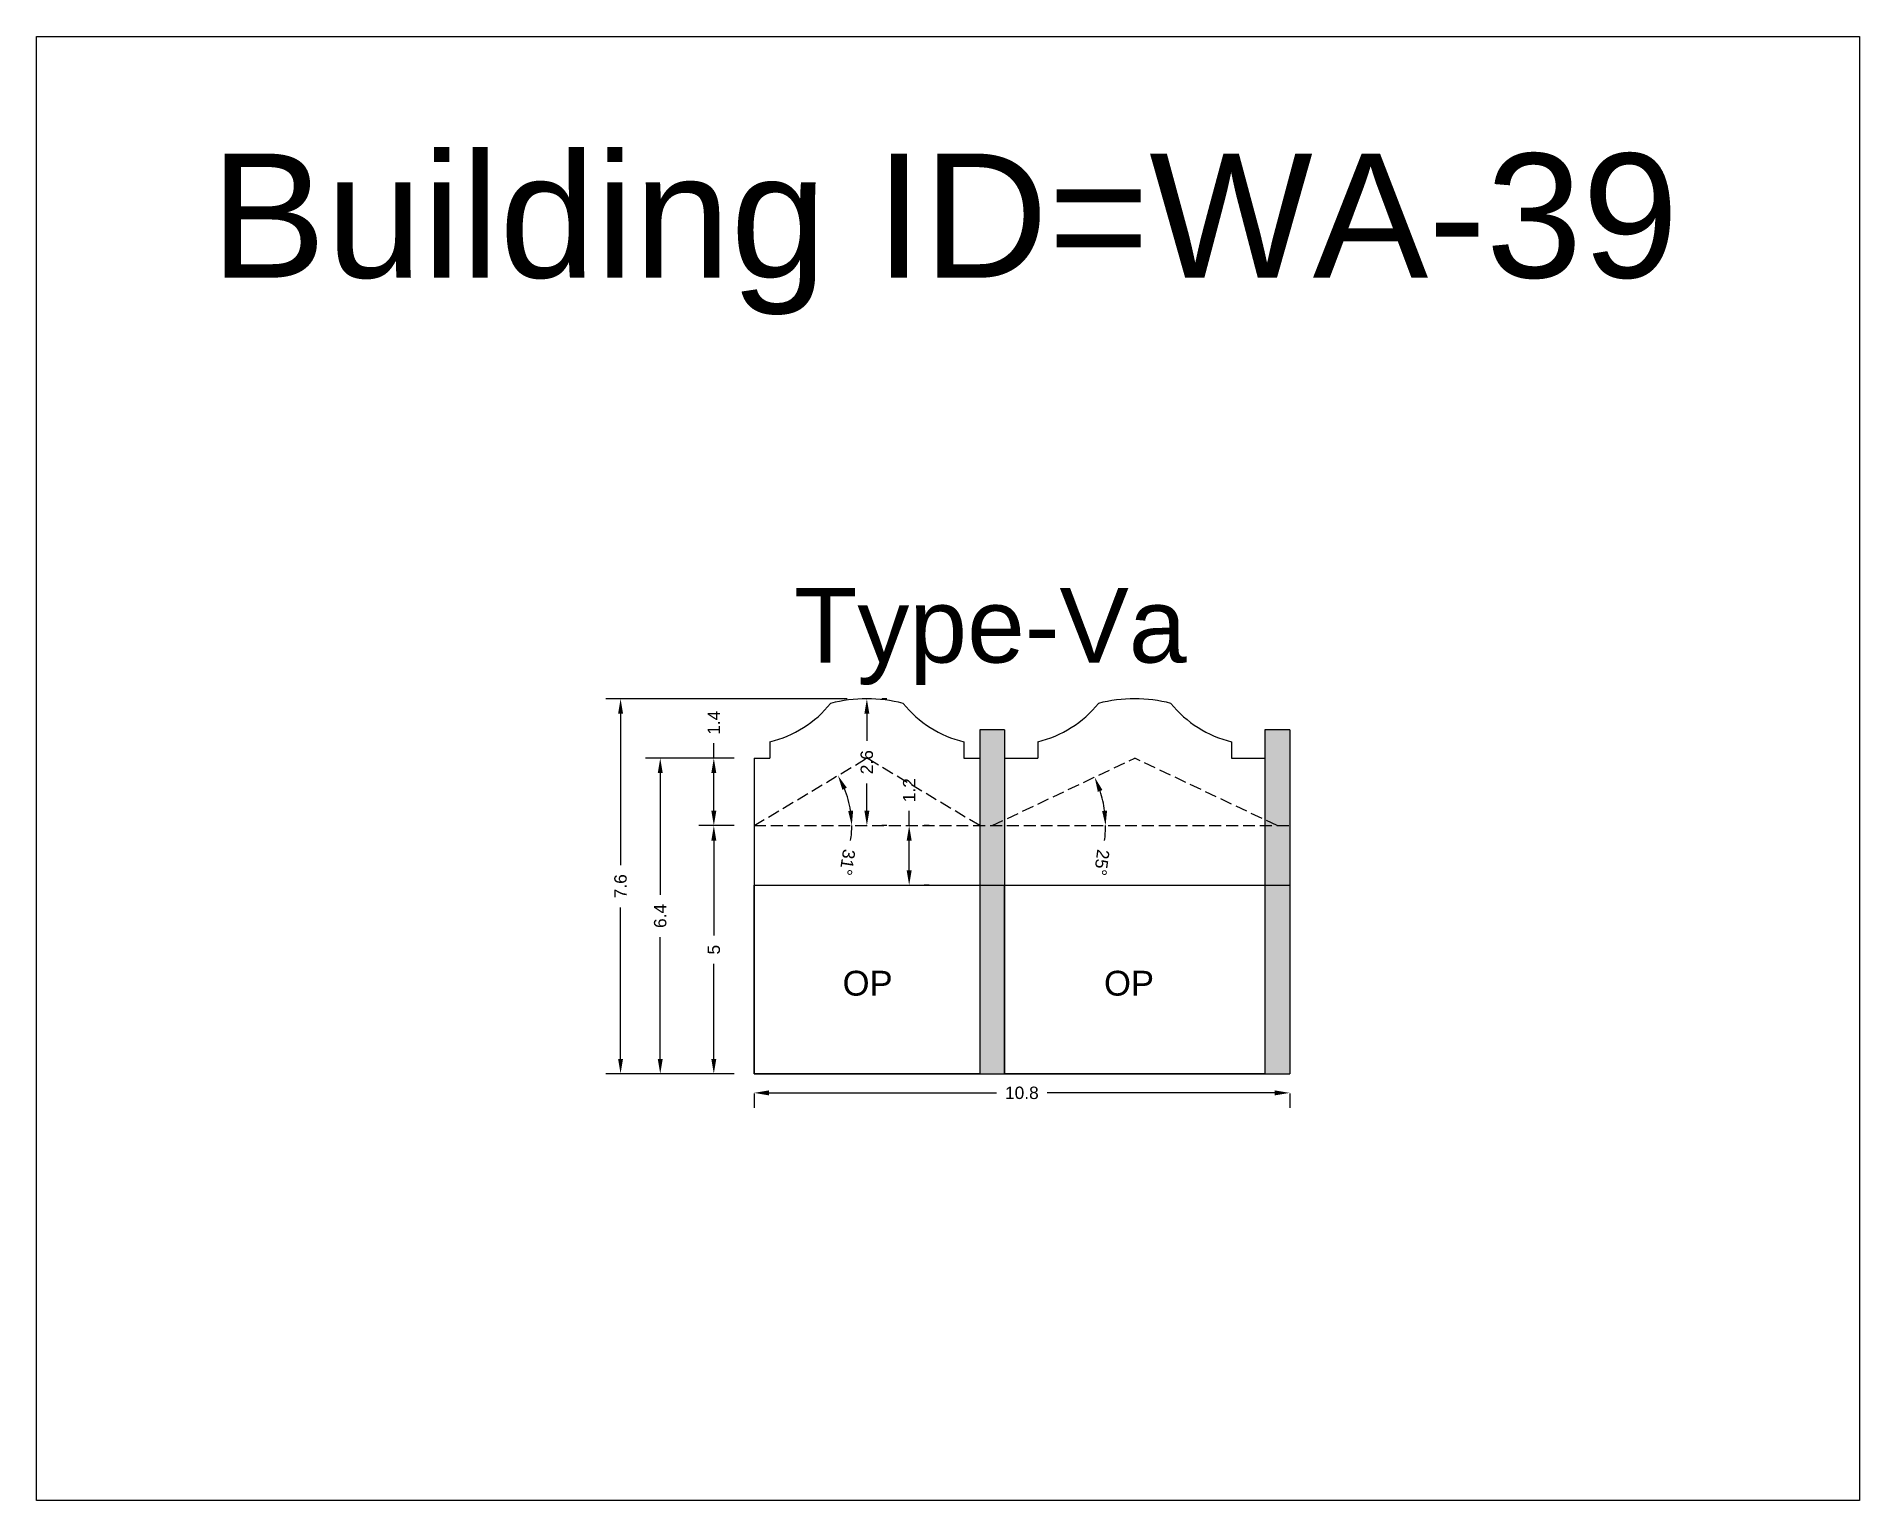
# Model space of a CAD drawing. Header units: metres. Extents: x 3416649 to 3417136, y -6712926 to -6712690.
# Drawn here: x 3417026.54 to 3417063.3, y -6712880.05 to -6712850.54 of the extents above; entities that cross this region are included whole.
import ezdxf

# ---------------------------------------------------------------- set-up
doc = ezdxf.new("R2010")
doc.units = ezdxf.units.M
doc.linetypes.add('ACAD_ISO02W100', pattern=[15, 12, -3])
doc.layers.add('Dotted', color=7, linetype='ACAD_ISO02W100', plot=False)
doc.styles.get("Standard").update_dxf_attribs({"font": 'arial.ttf'})
doc.dimstyles.new('ISO-25', dxfattribs={"dimtxt": 0.25, "dimasz": 0.3, "dimexe": 0.3, "dimexo": 0.4, "dimgap": 0.2, "dimtad": 0, "dimdec": 1, "dimdsep": 46, "dimtxsty": 'Standard', "dimcen": 2.5, "dimadec": 0, "dimazin": 0, "dimtfac": 1, "dimtdec": 1, "dimtmove": 0, "dimatfit": 3, "dimfxl": 1, "dimarcsym": 0})

# ---------------------------------------------------------------- blocks, each defined once
blk = doc.blocks.new('*D308')
at = {"color": 0, "lineweight": -2, "transparency": 16777216}
for p, q in [((3417040.605, -6712866.448), (3417039.894, -6712866.448)), ((3417040.194, -6712866.748), (3417040.194, -6712868.665)), ((3417040.194, -6712871.148), (3417040.194, -6712869.231)), ((3417040.605, -6712871.448), (3417039.894, -6712871.448))]:
    blk.add_line(p, q, dxfattribs=at)
at = {"color": 0, "transparency": 16777216}
for points in [[(3417040.144, -6712866.748), (3417040.244, -6712866.748), (3417040.194, -6712866.448)], [(3417040.144, -6712871.148), (3417040.244, -6712871.148), (3417040.194, -6712871.448)]]:
    blk.add_solid(points, dxfattribs=at)
at = {"layer": 'Defpoints', "color": 0, "transparency": 16777216}
for p in [(3417040.194, -6712866.448), (3417041.005, -6712866.448), (3417041.005, -6712871.448)]:
    blk.add_point(p, dxfattribs=at)
at = {"color": 0, "transparency": 16777216, "insert": (3417040.194, -6712868.948), "char_height": 0.25, "attachment_point": 5, "rotation": 90}
blk.add_mtext('5', dxfattribs=at)
blk = doc.blocks.new('*D309')
at = {"color": 0, "lineweight": -2, "transparency": 16777216}
for p, q in [((3417040.605, -6712865.088), (3417038.814, -6712865.088)), ((3417039.114, -6712865.388), (3417039.114, -6712867.84)), ((3417039.114, -6712871.148), (3417039.114, -6712868.696)), ((3417040.605, -6712871.448), (3417038.814, -6712871.448))]:
    blk.add_line(p, q, dxfattribs=at)
at = {"color": 0, "transparency": 16777216}
for points in [[(3417039.064, -6712865.388), (3417039.164, -6712865.388), (3417039.114, -6712865.088)], [(3417039.064, -6712871.148), (3417039.164, -6712871.148), (3417039.114, -6712871.448)]]:
    blk.add_solid(points, dxfattribs=at)
at = {"layer": 'Defpoints', "color": 0, "transparency": 16777216}
for p in [(3417039.114, -6712865.088), (3417041.005, -6712865.088), (3417041.005, -6712871.448)]:
    blk.add_point(p, dxfattribs=at)
at = {"color": 0, "transparency": 16777216, "insert": (3417039.114, -6712868.268), "char_height": 0.25, "attachment_point": 5, "rotation": 90}
blk.add_mtext('6.4', dxfattribs=at)
blk = doc.blocks.new('*D310')
at = {"color": 0, "lineweight": -2, "transparency": 16777216}
for p, q in [((3417042.88, -6712863.891), (3417038.014, -6712863.891)), ((3417038.314, -6712864.191), (3417038.314, -6712867.243)), ((3417038.314, -6712871.148), (3417038.314, -6712868.096)), ((3417040.605, -6712871.448), (3417038.014, -6712871.448))]:
    blk.add_line(p, q, dxfattribs=at)
at = {"color": 0, "transparency": 16777216}
for points in [[(3417038.264, -6712864.191), (3417038.364, -6712864.191), (3417038.314, -6712863.891)], [(3417038.264, -6712871.148), (3417038.364, -6712871.148), (3417038.314, -6712871.448)]]:
    blk.add_solid(points, dxfattribs=at)
at = {"layer": 'Defpoints', "color": 0, "transparency": 16777216}
for p in [(3417038.314, -6712863.891), (3417043.28, -6712863.891), (3417041.005, -6712871.448)]:
    blk.add_point(p, dxfattribs=at)
at = {"color": 0, "transparency": 16777216, "insert": (3417038.314, -6712867.669), "char_height": 0.25, "attachment_point": 5, "rotation": 90}
blk.add_mtext('7.6', dxfattribs=at)
blk = doc.blocks.new('*D311')
at = {"color": 0, "lineweight": -2, "transparency": 16777216}
for p, q in [((3417041.005, -6712871.848), (3417041.005, -6712872.134)), ((3417041.305, -6712871.834), (3417045.892, -6712871.834)), ((3417051.505, -6712871.834), (3417046.918, -6712871.834)), ((3417051.805, -6712871.848), (3417051.805, -6712872.134))]:
    blk.add_line(p, q, dxfattribs=at)
at = {"color": 0, "transparency": 16777216}
for points in [[(3417041.305, -6712871.784), (3417041.305, -6712871.884), (3417041.005, -6712871.834)], [(3417051.505, -6712871.784), (3417051.505, -6712871.884), (3417051.805, -6712871.834)]]:
    blk.add_solid(points, dxfattribs=at)
at = {"layer": 'Defpoints', "color": 0, "transparency": 16777216}
for p in [(3417041.005, -6712871.448), (3417051.805, -6712871.448), (3417051.805, -6712871.834)]:
    blk.add_point(p, dxfattribs=at)
at = {"color": 0, "transparency": 16777216, "insert": (3417046.405, -6712871.834), "char_height": 0.25, "attachment_point": 5}
blk.add_mtext('10.8', dxfattribs=at)
blk = doc.blocks.new('*D312')
at = {"color": 0, "lineweight": -2, "transparency": 16777216}
for start, end in [(8.7286, 22.1425), (351.2714, 360)]:
    blk.add_arc((3417041.005, -6712866.448), 1.971, start, end, dxfattribs=at)
at = {"color": 0, "transparency": 16777216}
for points in [[(3417042.786, -6712865.727), (3417042.876, -6712865.683), (3417042.697, -6712865.437)], [(3417043.003, -6712866.145), (3417042.903, -6712866.153), (3417042.976, -6712866.448)]]:
    blk.add_solid(points, dxfattribs=at)
at = {"layer": 'Defpoints', "color": 0, "transparency": 16777216}
for p in [(3417043.28, -6712865.088), (3417042.85, -6712865.755), (3417041.005, -6712866.448), (3417041.005, -6712866.448), (3417051.805, -6712866.448)]:
    blk.add_point(p, dxfattribs=at)
at = {"color": 0, "transparency": 16777216, "insert": (3417042.886, -6712867.187), "char_height": 0.25, "attachment_point": 5, "rotation": 261.2714}
blk.add_mtext('31°', dxfattribs=at)
blk = doc.blocks.new('*D313')
at = {"color": 0, "lineweight": -2, "transparency": 16777216}
for start, end in [(7.5181, 17.7981), (352.4819, 0)]:
    blk.add_arc((3417045.805, -6712866.448), 2.288, start, end, dxfattribs=at)
at = {"color": 0, "transparency": 16777216}
for points in [[(3417047.937, -6712865.767), (3417048.03, -6712865.73), (3417047.873, -6712865.47)], [(3417048.123, -6712866.145), (3417048.023, -6712866.152), (3417048.093, -6712866.448)]]:
    blk.add_solid(points, dxfattribs=at)
at = {"layer": 'Defpoints', "color": 0, "transparency": 16777216}
for p in [(3417048.68, -6712865.088), (3417047.994, -6712865.784), (3417041.005, -6712866.448), (3417045.805, -6712866.448), (3417051.805, -6712866.448)]:
    blk.add_point(p, dxfattribs=at)
at = {"color": 0, "transparency": 16777216, "insert": (3417048.015, -6712867.191), "char_height": 0.25, "attachment_point": 5, "rotation": 262.4819}
blk.add_mtext('25°', dxfattribs=at)
blk = doc.blocks.new('*D314')
at = {"color": 0, "lineweight": -2, "transparency": 16777216}
for p, q in [((3417043.28, -6712864.191), (3417043.28, -6712864.74)), ((3417043.68, -6712863.891), (3417043.58, -6712863.891)), ((3417043.28, -6712866.148), (3417043.28, -6712865.599)), ((3417043.68, -6712866.448), (3417043.58, -6712866.448))]:
    blk.add_line(p, q, dxfattribs=at)
at = {"color": 0, "transparency": 16777216}
for points in [[(3417043.23, -6712864.191), (3417043.33, -6712864.191), (3417043.28, -6712863.891)], [(3417043.23, -6712866.148), (3417043.33, -6712866.148), (3417043.28, -6712866.448)]]:
    blk.add_solid(points, dxfattribs=at)
at = {"layer": 'Defpoints', "color": 0, "transparency": 16777216}
for p in [(3417043.28, -6712863.891), (3417043.28, -6712866.448), (3417043.28, -6712866.448)]:
    blk.add_point(p, dxfattribs=at)
at = {"color": 0, "transparency": 16777216, "insert": (3417043.28, -6712865.169), "char_height": 0.25, "attachment_point": 5, "rotation": 90}
blk.add_mtext('2.6', dxfattribs=at)
blk = doc.blocks.new('*D315')
at = {"color": 0, "lineweight": -2, "transparency": 16777216}
for p, q in [((3417040.194, -6712865.088), (3417040.194, -6712864.788)), ((3417040.605, -6712865.088), (3417039.894, -6712865.088)), ((3417040.194, -6712866.148), (3417040.194, -6712865.388)), ((3417040.605, -6712866.448), (3417039.894, -6712866.448))]:
    blk.add_line(p, q, dxfattribs=at)
at = {"color": 0, "transparency": 16777216}
for points in [[(3417040.144, -6712865.388), (3417040.244, -6712865.388), (3417040.194, -6712865.088)], [(3417040.144, -6712866.148), (3417040.244, -6712866.148), (3417040.194, -6712866.448)]]:
    blk.add_solid(points, dxfattribs=at)
at = {"layer": 'Defpoints', "color": 0, "transparency": 16777216}
for p in [(3417040.194, -6712865.088), (3417041.005, -6712865.088), (3417041.005, -6712866.448)]:
    blk.add_point(p, dxfattribs=at)
at = {"color": 0, "transparency": 16777216, "insert": (3417040.194, -6712864.373), "char_height": 0.25, "attachment_point": 5, "rotation": 90}
blk.add_mtext('1.4', dxfattribs=at)
blk = doc.blocks.new('*D316')
at = {"color": 0, "lineweight": -2, "transparency": 16777216}
for p, q in [((3417044.133, -6712866.448), (3417044.133, -6712866.148)), ((3417044.533, -6712866.448), (3417044.433, -6712866.448)), ((3417044.133, -6712867.348), (3417044.133, -6712866.748)), ((3417044.533, -6712867.648), (3417044.433, -6712867.648))]:
    blk.add_line(p, q, dxfattribs=at)
at = {"color": 0, "transparency": 16777216}
for points in [[(3417044.083, -6712866.748), (3417044.183, -6712866.748), (3417044.133, -6712866.448)], [(3417044.083, -6712867.348), (3417044.183, -6712867.348), (3417044.133, -6712867.648)]]:
    blk.add_solid(points, dxfattribs=at)
at = {"layer": 'Defpoints', "color": 0, "transparency": 16777216}
for p in [(3417044.133, -6712866.448), (3417044.133, -6712866.448), (3417044.133, -6712867.648)]:
    blk.add_point(p, dxfattribs=at)
at = {"color": 0, "transparency": 16777216, "insert": (3417044.133, -6712865.734), "char_height": 0.25, "attachment_point": 5, "rotation": 90}
blk.add_mtext('1.2', dxfattribs=at)

msp = doc.modelspace()

# ---------------------------------------------------------------- hatches: boundary and pattern name
h = msp.add_hatch(color=256)
h.dxf.hatch_style = 1
h.paths.add_polyline_path([(3417046.055, -6712867.648), (3417045.555, -6712867.648), (3417045.555, -6712871.448), (3417046.055, -6712871.448)])
h.paths.add_polyline_path([(3417046.055, -6712866.448), (3417045.555, -6712866.448), (3417045.555, -6712867.648), (3417046.055, -6712867.648)])
h.paths.add_polyline_path([(3417046.055, -6712864.518), (3417045.555, -6712864.518), (3417045.555, -6712866.448), (3417045.805, -6712866.448), (3417046.055, -6712866.33)])
h.paths.add_polyline_path([(3417051.805, -6712864.518), (3417051.305, -6712864.518), (3417051.305, -6712866.33), (3417051.555, -6712866.448), (3417051.805, -6712866.448)])
h.paths.add_polyline_path([(3417051.805, -6712866.448), (3417051.555, -6712866.448), (3417051.305, -6712866.448), (3417051.305, -6712867.648), (3417051.805, -6712867.648)])
h.paths.add_polyline_path([(3417051.805, -6712867.648), (3417051.305, -6712867.648), (3417051.305, -6712871.448), (3417051.805, -6712871.448)])
h.paths.add_polyline_path([(3417051.305, -6712866.33), (3417051.305, -6712866.448), (3417051.555, -6712866.448)], flags=17)
h.paths.add_polyline_path([(3417046.055, -6712866.33), (3417045.805, -6712866.448), (3417046.055, -6712866.448)], flags=17)

# ---------------------------------------------------------------- linework, layer by layer
for points in [[(3417026.537, -6712850.542), (3417063.295, -6712850.542), (3417063.295, -6712880.049), (3417026.537, -6712880.049)], [(3417041.005, -6712867.648), (3417045.555, -6712867.648), (3417045.555, -6712871.448), (3417041.005, -6712871.448)], [(3417046.055, -6712867.648), (3417051.305, -6712867.648), (3417051.305, -6712871.448), (3417046.055, -6712871.448)]]:
    msp.add_lwpolyline(points, close=True)
for points in [[(3417046.055, -6712864.518), (3417045.555, -6712864.518)], [(3417045.555, -6712864.518), (3417045.555, -6712871.448)], [(3417046.055, -6712864.518), (3417046.055, -6712871.448)], [(3417051.305, -6712864.518), (3417051.305, -6712871.448)], [(3417051.805, -6712864.518), (3417051.305, -6712864.518)], [(3417051.805, -6712864.518), (3417051.805, -6712871.448)], [(3417041.325, -6712864.758), (3417041.325, -6712865.088)], [(3417045.235, -6712864.758), (3417045.235, -6712865.088)], [(3417046.725, -6712864.758), (3417046.725, -6712865.088)], [(3417050.635, -6712864.758), (3417050.635, -6712865.088)], [(3417041.005, -6712865.088), (3417041.005, -6712871.448)], [(3417041.005, -6712865.088), (3417041.325, -6712865.088)], [(3417045.235, -6712865.088), (3417045.555, -6712865.088)], [(3417046.055, -6712865.088), (3417046.725, -6712865.088)], [(3417050.635, -6712865.088), (3417051.305, -6712865.088)], [(3417050.635, -6712865.088), (3417051.305, -6712865.088)], [(3417041.005, -6712867.648), (3417051.805, -6712867.648)], [(3417041.005, -6712871.448), (3417051.805, -6712871.448)]]:
    msp.add_lwpolyline(points)
for centre, radius, start, end in [((3417040.809, -6712862.587), 2.231, 283.3709, 321.261), ((3417043.28, -6712866.812), 2.921, 75.5167, 104.4833), ((3417045.751, -6712862.587), 2.231, 218.739, 256.6291), ((3417046.209, -6712862.587), 2.231, 283.3709, 321.261), ((3417048.68, -6712866.812), 2.921, 75.5167, 104.4833), ((3417051.151, -6712862.587), 2.231, 218.739, 256.6291)]:
    msp.add_arc(centre, radius, start, end)
at = {"layer": 'Dotted', "ltscale": 0.02}
for points in [[(3417041.005, -6712866.448), (3417043.28, -6712865.088)], [(3417045.555, -6712866.448), (3417043.28, -6712865.088)], [(3417045.805, -6712866.448), (3417048.68, -6712865.088)], [(3417051.555, -6712866.448), (3417048.68, -6712865.088)], [(3417041.005, -6712866.448), (3417051.805, -6712866.448)]]:
    msp.add_lwpolyline(points, dxfattribs=at)

# ---------------------------------------------------------------- texts
for s, heights, insert, char_height, attachment_point in [('Building ID=WA-39', [0.517], (3417030.047, -6712852.903), 2.5, 1), ('Type-Va', [0.517], (3417041.808, -6712861.661), 1.5, 1), ('OP', [0], (3417043.8, -6712869.373), 0.5, 3), ('OP', [0], (3417049.07, -6712869.373), 0.5, 3)]:
    msp.add_mtext_dynamic_manual_height_columns(s, width=67.86454, gutter_width=12.5, heights=heights, dxfattribs=dict(insert=insert, char_height=char_height, attachment_point=attachment_point))

# ---------------------------------------------------------------- dimensions: what is measured, and where the dimension line sits
for base, p1, p2, picture, middle in [((3417038.314, -6712863.891), (3417041.005, -6712871.448), (3417043.28, -6712863.891), '*D310', (3417038.314, -6712867.669)), ((3417040.194, -6712865.088), (3417041.005, -6712866.448), (3417041.005, -6712865.088), '*D315', (3417040.194, -6712864.373)), ((3417043.28, -6712866.448), (3417043.28, -6712863.891), (3417043.28, -6712866.448), '*D314', (3417043.28, -6712865.169)), ((3417039.114, -6712865.088), (3417041.005, -6712871.448), (3417041.005, -6712865.088), '*D309', (3417039.114, -6712868.268)), ((3417044.133, -6712866.448), (3417044.133, -6712867.648), (3417044.133, -6712866.448), '*D316', (3417044.133, -6712865.734)), ((3417040.194, -6712866.448), (3417041.005, -6712871.448), (3417041.005, -6712866.448), '*D308', (3417040.194, -6712868.948))]:
    dim = msp.add_linear_dim(base=base, p1=p1, p2=p2, angle=90, dimstyle='ISO-25')
    dim.commit()
    dim.dimension.update_dxf_attribs({"geometry": picture, "text_midpoint": middle})
for base, line2, picture, middle in [((3417042.85, -6712865.755), ((3417041.005, -6712866.448), (3417043.28, -6712865.088)), '*D312', (3417042.886, -6712867.187)), ((3417047.994, -6712865.784), ((3417045.805, -6712866.448), (3417048.68, -6712865.088)), '*D313', (3417048.015, -6712867.191))]:
    dim = msp.add_angular_dim_2l(base=base, line1=((3417041.005, -6712866.448), (3417051.805, -6712866.448)), line2=line2, dimstyle='ISO-25')
    dim.commit()
    dim.dimension.update_dxf_attribs({"geometry": picture, "text_midpoint": middle})
dim = msp.add_linear_dim(base=(3417051.805, -6712871.834), p1=(3417041.005, -6712871.448), p2=(3417051.805, -6712871.448), dimstyle='ISO-25')
dim.commit()
dim.dimension.update_dxf_attribs({"geometry": '*D311', "text_midpoint": (3417046.405, -6712871.834)})

doc.saveas('drawing.dxf')
